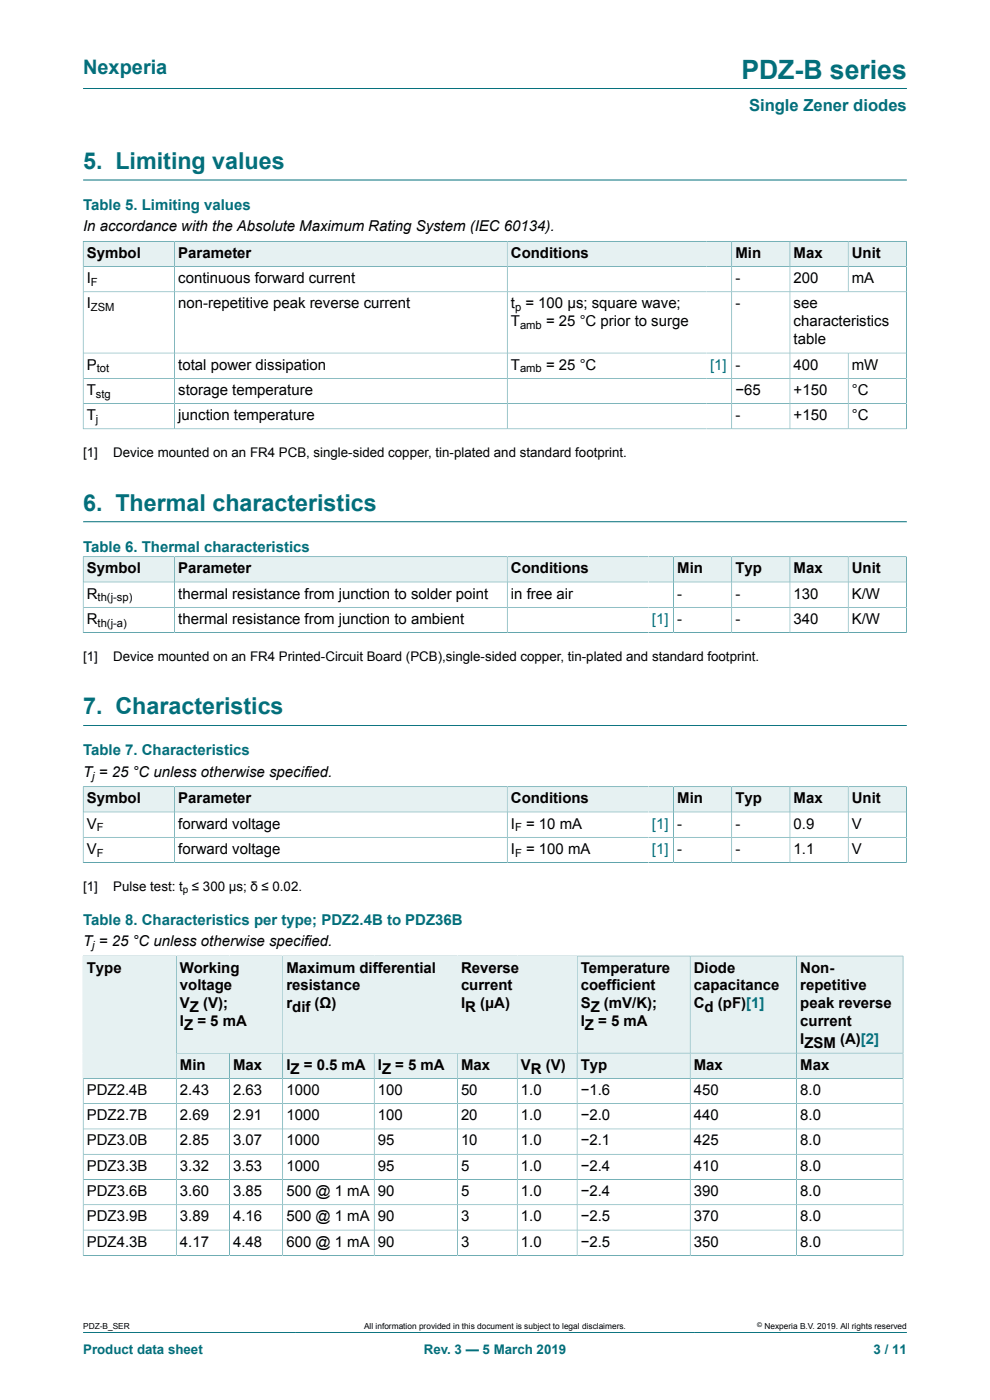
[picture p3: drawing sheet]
<svg xmlns="http://www.w3.org/2000/svg" width="210mm" height="297mm" viewBox="0 0 210 297" stroke-linecap="round" stroke-linejoin="round" font-family="sans-serif">
<defs><g id="words">
<text font-size="5.6" fill="#036f7b" x="157.3" y="16.8">PDZ-B series</text>
<g font-size="4.9" fill="#036f7b">
<text x="17.6" y="35.9">5. Limiting values</text>
<text x="17.6" y="108.3">6. Thermal characteristics</text>
<text x="17.6" y="151.6">7. Characteristics</text>
</g>
<text font-size="4.2" fill="#036f7b" x="17.6" y="15.6">Nexperia</text>
<text font-size="3.5" fill="#036f7b" x="158.9" y="23.7">Single Zener diodes</text>
<g font-size="3.2" fill="#036f7b">
<text x="17.6" y="44.5">Table 5. Limiting values</text>
<text x="17.6" y="117">Table 6. Thermal characteristics</text>
<text x="17.6" y="160.2">Table 7. Characteristics</text>
<text x="17.6" y="196.2">Table 8. Characteristics per type; PDZ2.4B to PDZ36B</text>
</g>
<g font-size="3.2">
<text x="17.6" y="49.1">In accordance with the Absolute Maximum Rating System (IEC 60134).</text>
<text x="18.4" y="54.7">Symbol</text>
<text x="37.8" y="54.7">Parameter</text>
<text x="108.4" y="54.7">Conditions</text>
<text x="156" y="54.7">Min</text>
<text x="168.3" y="54.7">Max</text>
<text x="180.7" y="54.7">Unit</text>
<text x="18.4" y="60.1">I</text>
<text x="18.4" y="65.4">I</text>
<text x="37.8" y="60.1">continuous forward current</text>
<text x="37.8" y="65.4">non-repetitive peak reverse current</text>
<text x="108.4" y="65.4">t = 100 µs; square wave;</text>
<text x="156" y="60.1">-</text>
<text x="156" y="65.4">-</text>
<text x="168.3" y="60.1">200</text>
<text x="168.3" y="65.4">see</text>
<text x="180.7" y="60.1">mA</text>
<text x="108.4" y="69.2">T</text>
<text x="115.8" y="69.2">= 25 °C prior to surge</text>
<text x="168.3" y="69.2">characteristics</text>
<text x="168.3" y="73">table</text>
<text x="18.4" y="78.4">P</text>
<text x="18.4" y="83.8">T</text>
<text x="37.8" y="78.4">total power dissipation</text>
<text x="37.8" y="83.8">storage temperature</text>
<text x="108.4" y="78.4">T</text>
<text x="115.8" y="78.4">= 25 °C</text>
<text x="156" y="78.4">-</text>
<text x="156" y="83.8">−65</text>
<text x="168.3" y="78.4">400</text>
<text x="168.3" y="83.8">+150</text>
<text x="180.7" y="78.4">mW</text>
<text x="180.7" y="83.8">°C</text>
<text x="18.4" y="89.1">T</text>
<text x="37.8" y="89.1">junction temperature</text>
<text x="156" y="89.1">-</text>
<text x="168.3" y="89.1">+150</text>
<text x="180.7" y="89.1">°C</text>
<text x="18.4" y="121.6">Symbol</text>
<text x="37.8" y="121.6">Parameter</text>
<text x="108.4" y="121.6">Conditions</text>
<text x="143.7" y="121.6">Min</text>
<text x="156" y="121.6">Typ</text>
<text x="168.3" y="121.6">Max</text>
<text x="180.7" y="121.6">Unit</text>
<text x="18.4" y="127">R</text>
<text x="37.8" y="127">thermal resistance from junction to solder point</text>
<text x="108.4" y="127">in free air</text>
<text x="143.7" y="127">-</text>
<text x="156" y="127">-</text>
<text x="168.3" y="127">130</text>
<text x="180.7" y="127">K/W</text>
<text x="18.4" y="132.3">R</text>
<text x="37.8" y="132.3">thermal resistance from junction to ambient</text>
<text x="143.7" y="132.3">-</text>
<text x="156" y="132.3">-</text>
<text x="168.3" y="132.3">340</text>
<text x="180.7" y="132.3">K/W</text>
<text x="17.6" y="164.8">T = 25 °C unless otherwise specified.</text>
<text x="18.4" y="170.4">Symbol</text>
<text x="37.8" y="170.4">Parameter</text>
<text x="108.4" y="170.4">Conditions</text>
<text x="143.7" y="170.4">Min</text>
<text x="156" y="170.4">Typ</text>
<text x="168.3" y="170.4">Max</text>
<text x="180.7" y="170.4">Unit</text>
<text x="18.4" y="175.8">V</text>
<text x="37.8" y="175.8">forward voltage</text>
<text x="108.4" y="175.8">I</text>
<text x="111.6" y="175.8">= 10 mA</text>
<text x="143.7" y="175.8">-</text>
<text x="156" y="175.8">-</text>
<text x="168.3" y="175.8">0.9</text>
<text x="180.7" y="175.8">V</text>
<text x="18.4" y="181.1">V</text>
<text x="37.8" y="181.1">forward voltage</text>
<text x="108.4" y="181.1">I</text>
<text x="111.6" y="181.1">= 100 mA</text>
<text x="143.7" y="181.1">-</text>
<text x="156" y="181.1">-</text>
<text x="168.3" y="181.1">1.1</text>
<text x="180.7" y="181.1">V</text>
<text x="17.6" y="200.7">T = 25 °C unless otherwise specified.</text>
<text x="18.4" y="206.3">Type</text>
<text x="38.2" y="206.3">Working</text>
<text x="60.7" y="206.3">Maximum differential</text>
<text x="97.8" y="206.3">Reverse</text>
<text x="123.2" y="206.3">Temperature</text>
<text x="147.2" y="206.3">Diode</text>
<text x="169.8" y="206.3">Non-</text>
<text x="38.2" y="210.1">voltage</text>
<text x="38.2" y="213.9">V</text>
<text x="40.3" y="214.8">Z</text>
<text x="43.1" y="213.9">(V);</text>
<text x="60.7" y="210.1">resistance</text>
<text x="60.7" y="213.9">r</text>
<text x="62" y="214.8">dif</text>
<text x="66.7" y="213.9">(Ω)</text>
<text x="97.8" y="210.1">current</text>
<text x="97.8" y="213.9">I</text>
<text x="98.7" y="214.8">R</text>
<text x="101.8" y="213.9">(μA)</text>
<text x="123.2" y="210.1">coefficient</text>
<text x="123.2" y="213.9">S</text>
<text x="125.3" y="214.8">Z</text>
<text x="128.1" y="213.9">(mV/K);</text>
<text x="147.2" y="210.1">capacitance</text>
<text x="147.2" y="213.9">C</text>
<text x="149.5" y="214.8">d</text>
<text x="152.3" y="213.9">(pF)[1]</text>
<text x="169.8" y="210.1">repetitive</text>
<text x="169.8" y="213.9">peak reverse</text>
<text x="38.2" y="217.7">I</text>
<text x="39.1" y="218.6">Z</text>
<text x="41.9" y="217.7">= 5 mA</text>
<text x="123.2" y="217.7">I</text>
<text x="124.1" y="218.6">Z</text>
<text x="126.9" y="217.7">= 5 mA</text>
<text x="169.8" y="217.7">current</text>
<text x="169.8" y="221.6">I</text>
<text x="178.2" y="221.6">(A)[2]</text>
<text x="38.2" y="226.9">Min</text>
<text x="49.5" y="226.9">Max</text>
<text x="60.7" y="226.9">I</text>
<text x="61.6" y="227.7">Z</text>
<text x="64.4" y="226.9">= 0.5 mA</text>
<text x="80.2" y="226.9">I</text>
<text x="81" y="227.7">Z</text>
<text x="83.8" y="226.9">= 5 mA</text>
<text x="97.8" y="226.9">Max</text>
<text x="110.5" y="226.9">V</text>
<text x="112.6" y="227.7">R</text>
<text x="115.8" y="226.9">(V)</text>
<text x="123.2" y="226.9">Typ</text>
<text x="147.2" y="226.9">Max</text>
<text x="169.8" y="226.9">Max</text>
<text x="170.6" y="222.4">ZSM</text>
<text x="18.4" y="232.3">PDZ2.4B</text>
<text x="38.2" y="232.3">2.43</text>
<text x="49.5" y="232.3">2.63</text>
<text x="60.7" y="232.3">1000</text>
<text x="80.2" y="232.3">100</text>
<text x="97.8" y="232.3">50</text>
<text x="110.5" y="232.3">1.0</text>
<text x="123.2" y="232.3">−1.6</text>
<text x="147.2" y="232.3">450</text>
<text x="169.8" y="232.3">8.0</text>
<text x="18.4" y="237.6">PDZ2.7B</text>
<text x="38.2" y="237.6">2.69</text>
<text x="49.5" y="237.6">2.91</text>
<text x="60.7" y="237.6">1000</text>
<text x="80.2" y="237.6">100</text>
<text x="97.8" y="237.6">20</text>
<text x="110.5" y="237.6">1.0</text>
<text x="123.2" y="237.6">−2.0</text>
<text x="147.2" y="237.6">440</text>
<text x="169.8" y="237.6">8.0</text>
<text x="18.4" y="243">PDZ3.0B</text>
<text x="38.2" y="243">2.85</text>
<text x="49.5" y="243">3.07</text>
<text x="60.7" y="243">1000</text>
<text x="80.2" y="243">95</text>
<text x="97.8" y="243">10</text>
<text x="110.5" y="243">1.0</text>
<text x="123.2" y="243">−2.1</text>
<text x="147.2" y="243">425</text>
<text x="169.8" y="243">8.0</text>
<text x="18.4" y="248.4">PDZ3.3B</text>
<text x="38.2" y="248.4">3.32</text>
<text x="49.5" y="248.4">3.53</text>
<text x="60.7" y="248.4">1000</text>
<text x="80.2" y="248.4">95</text>
<text x="97.8" y="248.4">5</text>
<text x="110.5" y="248.4">1.0</text>
<text x="123.2" y="248.4">−2.4</text>
<text x="147.2" y="248.4">410</text>
<text x="169.8" y="248.4">8.0</text>
<text x="18.4" y="253.7">PDZ3.6B</text>
<text x="38.2" y="253.7">3.60</text>
<text x="49.5" y="253.7">3.85</text>
<text x="60.7" y="253.7">500 @ 1 mA</text>
<text x="80.2" y="253.7">90</text>
<text x="97.8" y="253.7">5</text>
<text x="110.5" y="253.7">1.0</text>
<text x="123.2" y="253.7">−2.4</text>
<text x="147.2" y="253.7">390</text>
<text x="169.8" y="253.7">8.0</text>
<text x="18.4" y="259.1">PDZ3.9B</text>
<text x="38.2" y="259.1">3.89</text>
<text x="49.5" y="259.1">4.16</text>
<text x="60.7" y="259.1">500 @ 1 mA</text>
<text x="80.2" y="259.1">90</text>
<text x="97.8" y="259.1">3</text>
<text x="110.5" y="259.1">1.0</text>
<text x="123.2" y="259.1">−2.5</text>
<text x="147.2" y="259.1">370</text>
<text x="169.8" y="259.1">8.0</text>
<text x="18.4" y="264.5">PDZ4.3B</text>
<text x="38.2" y="264.5">4.17</text>
<text x="49.5" y="264.5">4.48</text>
<text x="60.7" y="264.5">600 @ 1 mA</text>
<text x="80.2" y="264.5">90</text>
<text x="97.8" y="264.5">3</text>
<text x="110.5" y="264.5">1.0</text>
<text x="123.2" y="264.5">−2.5</text>
<text x="147.2" y="264.5">350</text>
<text x="169.8" y="264.5">8.0</text>
</g>
<g font-size="3.2" fill="#00f">
<text x="150.6" y="78.4">[1]</text>
<text x="138.3" y="132.3">[1]</text>
<text x="138.3" y="175.8">[1]</text>
<text x="138.3" y="181.1">[1]</text>
</g>
<g font-size="2.8">
<text x="17.6" y="96.9">[1]</text>
<text x="24" y="96.9">Device mounted on an FR4 PCB, single-sided copper, tin-plated and standard footprint.</text>
<text x="17.6" y="140.1">[1]</text>
<text x="24" y="140.1">Device mounted on an FR4 Printed-Circuit Board (PCB),single-sided copper, tin-plated and standard footprint.</text>
<text x="17.6" y="188.9">[1]</text>
<text x="24" y="188.9">Pulse test: t ≤ 300 μs; δ ≤ 0.02.</text>
</g>
<g font-size="2.8" fill="#036f7b">
<text x="17.6" y="287.2">Product data sheet</text>
<text x="89.9" y="287.2">Rev. 3 — 5 March 2019</text>
<text x="185.3" y="287.2">3 / 11</text>
</g>
<g font-size="2.4">
<text x="19.3" y="60.7">F</text>
<text x="19.3" y="66">ZSM</text>
<text x="109.3" y="66">p</text>
<text x="110.3" y="69.8">amb</text>
<text x="20.5" y="79">tot</text>
<text x="110.3" y="79">amb</text>
<text x="20.4" y="84.4">stg</text>
<text x="20.4" y="89.7">j</text>
<text x="20.7" y="127.6">th(j-sp)</text>
<text x="20.7" y="133">th(j-a)</text>
<text x="19.6" y="165.4">j</text>
<text x="20.5" y="176.4">F</text>
<text x="109.3" y="176.4">F</text>
<text x="20.5" y="181.7">F</text>
<text x="109.3" y="181.7">F</text>
<text x="19.6" y="201.3">j</text>
</g>
<text font-size="2.1" x="38.8" y="189.5">p</text>
<g font-size="1.8">
<text x="17.6" y="282">PDZ-B_SER</text>
<text x="77.2" y="282">All information provided in this document is subject to legal disclaimers.</text>
<text x="162.2" y="282">Nexperia B.V. 2019. All rights reserved</text>
</g>
<text font-size="1.4" x="160.6" y="281.6">©</text>
</g></defs>
<path d="M17.6 18.8h174.8M17.6 38.2h174.8" fill="none" stroke="#036f7b" stroke-width=".21"/>
<path d="M17.7 51.3h19.3v5.2h-19.3z" fill="#e6f1f2"/>
<path d="M17.6 51.1v5.5h19.4v-5.4h-19.4" fill="none" stroke="#036f7b" stroke-width=".21"/>
<path d="M37.1 51.3h70.4v5.2h-70.4z" fill="#e6f1f2"/>
<path d="M37 51.2h70.6v5.4h-70.6z" fill="none" stroke="#036f7b" stroke-width=".21"/>
<path d="M107.7 51.3h42.2v5.2h-42.2z" fill="#e6f1f2"/>
<path d="M149.9 51.2h-42.3v5.4h42.3" fill="none" stroke="#036f7b" stroke-width=".21"/>
<path d="M149.9 51.3h5.3v5.2h-5.3z" fill="#e6f1f2"/>
<path d="M149.9 51.2h5.3v5.4h-5.3" fill="none" stroke="#036f7b" stroke-width=".21"/>
<path d="M155.3 51.3h12.2v5.2h-12.2z" fill="#e6f1f2"/>
<path d="M155.2 51.2h12.4v5.4h-12.4z" fill="none" stroke="#036f7b" stroke-width=".21"/>
<path d="M167.6 51.3h12.2v5.2h-12.2z" fill="#e6f1f2"/>
<path d="M167.6 51.2h12.3v5.4h-12.3z" fill="none" stroke="#036f7b" stroke-width=".21"/>
<path d="M180 51.3h12.2v5.2h-12.2z" fill="#e6f1f2"/>
<g fill="none" stroke="#036f7b" stroke-width=".21">
<path d="M37 56.6v34.4M107.6 56.6v34.4M155.2 56.6v34.4M167.6 56.6v34.4M192.3 51.1v40M192.3 56.6h-174.7v34.5M192.3 51.2h-12.4v10.7M17.6 61.9h174.7M17.6 74.9h174.7M179.9 74.9v16.1M17.6 91h174.7M17.6 80.3h174.7"/>
<path d="M17.6 85.6h174.7M17.6 110.7h174.8"/>
</g>
<path d="M17.7 118.2h19.3v5.2h-19.3z" fill="#e6f1f2"/>
<path d="M17.6 118v5.5h19.4v-5.4h-19.4" fill="none" stroke="#036f7b" stroke-width=".21"/>
<path d="M37.1 118.2h70.4v5.2h-70.4z" fill="#e6f1f2"/>
<path d="M37 118.1h70.6v5.4h-70.6z" fill="none" stroke="#036f7b" stroke-width=".21"/>
<path d="M107.7 118.2h29.9v5.2h-29.9z" fill="#e6f1f2"/>
<path d="M137.6 118.1h-30v5.4h30" fill="none" stroke="#036f7b" stroke-width=".21"/>
<path d="M137.6 118.2h5.2v5.2h-5.2z" fill="#e6f1f2"/>
<path d="M137.6 118.1h5.3v5.4h-5.3" fill="none" stroke="#036f7b" stroke-width=".21"/>
<path d="M142.9 118.2h12.3v5.2h-12.3z" fill="#e6f1f2"/>
<path d="M142.9 118.1h12.3v5.4h-12.3z" fill="none" stroke="#036f7b" stroke-width=".21"/>
<path d="M155.3 118.2h12.2v5.2h-12.2z" fill="#e6f1f2"/>
<path d="M155.2 118.1h12.4v5.4h-12.4z" fill="none" stroke="#036f7b" stroke-width=".21"/>
<path d="M167.6 118.2h12.2v5.2h-12.2z" fill="#e6f1f2"/>
<path d="M167.6 118.1h12.3v5.4h-12.3z" fill="none" stroke="#036f7b" stroke-width=".21"/>
<path d="M180 118.2h12.2v5.2h-12.2z" fill="#e6f1f2"/>
<path d="M192.3 118v16.3M192.3 118.1h-12.4v16.1M17.6 134.2h174.7M17.6 128.8h174.7M37 123.5v10.7M107.6 123.5v10.7M142.9 123.5v10.7M155.2 123.5v10.7M167.6 123.5v10.7M192.3 123.5h-174.7v10.8M17.6 153.9h174.8" fill="none" stroke="#036f7b" stroke-width=".21"/>
<path d="M17.7 167h19.3v5.2h-19.3z" fill="#e6f1f2"/>
<path d="M17.6 166.8v5.5h19.4v-5.4h-19.4" fill="none" stroke="#036f7b" stroke-width=".21"/>
<path d="M37.1 167h70.4v5.2h-70.4z" fill="#e6f1f2"/>
<path d="M37 166.9h70.6v5.4h-70.6z" fill="none" stroke="#036f7b" stroke-width=".21"/>
<path d="M107.7 167h29.9v5.2h-29.9z" fill="#e6f1f2"/>
<path d="M137.6 166.9h-30v5.4h30" fill="none" stroke="#036f7b" stroke-width=".21"/>
<path d="M137.6 167h5.2v5.2h-5.2z" fill="#e6f1f2"/>
<path d="M137.6 166.9h5.3v5.4h-5.3" fill="none" stroke="#036f7b" stroke-width=".21"/>
<path d="M142.9 167h12.3v5.2h-12.3z" fill="#e6f1f2"/>
<path d="M142.9 166.9h12.3v5.4h-12.3z" fill="none" stroke="#036f7b" stroke-width=".21"/>
<path d="M155.3 167h12.2v5.2h-12.2z" fill="#e6f1f2"/>
<path d="M155.2 166.9h12.4v5.4h-12.4z" fill="none" stroke="#036f7b" stroke-width=".21"/>
<path d="M167.6 167h12.2v5.2h-12.2z" fill="#e6f1f2"/>
<path d="M167.6 166.9h12.3v5.4h-12.3z" fill="none" stroke="#036f7b" stroke-width=".21"/>
<path d="M180 167h12.2v5.2h-12.2z" fill="#e6f1f2"/>
<path d="M17.6 177.6h174.7M37 172.3v10.7M107.6 172.3v10.7M142.9 172.3v10.7M155.2 172.3v10.7M167.6 172.3v10.7M192.3 166.8v16.3M192.3 172.3h-174.7v10.8M192.3 166.9h-12.4v16.1M17.6 183h174.7M37.4 202.8h22.6v20.6h-22.6z" fill="none" stroke="#036f7b" stroke-width=".21"/>
<path d="M37.5 202.9h22.4v20.4h-22.4z" fill="#e6f1f2"/>
<path d="M60 202.8h37v20.6h-37z" fill="none" stroke="#036f7b" stroke-width=".21"/>
<path d="M60 202.9h36.9v20.4h-36.9z" fill="#e6f1f2"/>
<path d="M97 202.8h25.4v20.6h-25.4z" fill="none" stroke="#036f7b" stroke-width=".21"/>
<g fill="#e6f1f2">
<path d="M97.1 202.9h25.2v20.4h-25.2z"/>
<path d="M122.5 202.9h23.8v20.4h-23.8z"/>
</g>
<path d="M122.4 202.8h24v20.6h-24z" fill="none" stroke="#036f7b" stroke-width=".21"/>
<path d="M146.5 202.9h22.4v20.4h-22.4z" fill="#e6f1f2"/>
<path d="M146.4 202.8h22.6v20.6h-22.6z" fill="none" stroke="#036f7b" stroke-width=".21"/>
<path d="M169.1 202.9h22.4v20.4h-22.4z" fill="#e6f1f2"/>
<path d="M17.6 202.7v26.1h19.8v-26h-19.8M191.6 202.7v20.7h-22.6v-20.6h22.6" fill="none" stroke="#036f7b" stroke-width=".21"/>
<g fill="#e6f1f2">
<path d="M17.7 202.9h19.6v25.8h-19.6z"/>
<path d="M37.5 223.5h11.1v5.2h-11.1z"/>
</g>
<path d="M37.4 223.4h11.3v5.4h-11.3z" fill="none" stroke="#036f7b" stroke-width=".21"/>
<path d="M48.8 223.5h11.1v5.2h-11.1z" fill="#e6f1f2"/>
<path d="M48.7 223.4h11.3v5.4h-11.3z" fill="none" stroke="#036f7b" stroke-width=".21"/>
<path d="M60 223.5h19.3v5.2h-19.3z" fill="#e6f1f2"/>
<path d="M60 223.4h19.4v5.4h-19.4z" fill="none" stroke="#036f7b" stroke-width=".21"/>
<path d="M79.4 223.5h17.5v5.2h-17.5z" fill="#e6f1f2"/>
<path d="M79.4 223.4h17.6v5.4h-17.6z" fill="none" stroke="#036f7b" stroke-width=".21"/>
<path d="M97.1 223.5h12.5v5.2h-12.5z" fill="#e6f1f2"/>
<path d="M97 223.4h12.7v5.4h-12.7z" fill="none" stroke="#036f7b" stroke-width=".21"/>
<path d="M109.8 223.5h12.5v5.2h-12.5z" fill="#e6f1f2"/>
<path d="M109.7 223.4h12.7v5.4h-12.7z" fill="none" stroke="#036f7b" stroke-width=".21"/>
<path d="M122.5 223.5h23.8v5.2h-23.8z" fill="#e6f1f2"/>
<path d="M122.4 223.4h24v5.4h-24z" fill="none" stroke="#036f7b" stroke-width=".21"/>
<path d="M146.5 223.5h22.4v5.2h-22.4z" fill="#e6f1f2"/>
<path d="M146.4 223.4h22.6v5.4h-22.6z" fill="none" stroke="#036f7b" stroke-width=".21"/>
<path d="M169.1 223.5h22.4v5.2h-22.4z" fill="#e6f1f2"/>
<g fill="none" stroke="#036f7b" stroke-width=".21">
<path d="M17.6 234.1h174M17.6 239.5h174M37.4 228.8v37.5M48.7 228.8v37.5M60 228.8v37.5M79.4 228.8v37.5M97 228.8v37.5M109.7 228.8v37.5M122.4 228.8v37.5M146.4 228.8v37.5M191.6 228.8h-174v37.6M17.6 244.9h174"/>
<path d="M17.6 250.2h174M17.6 255.6h174M17.6 266.3h174M17.6 260.9h174M169 266.3v-42.9h22.6v43M17.6 282.6h174.8"/>
</g>
<use href="#words"/>
</svg>
